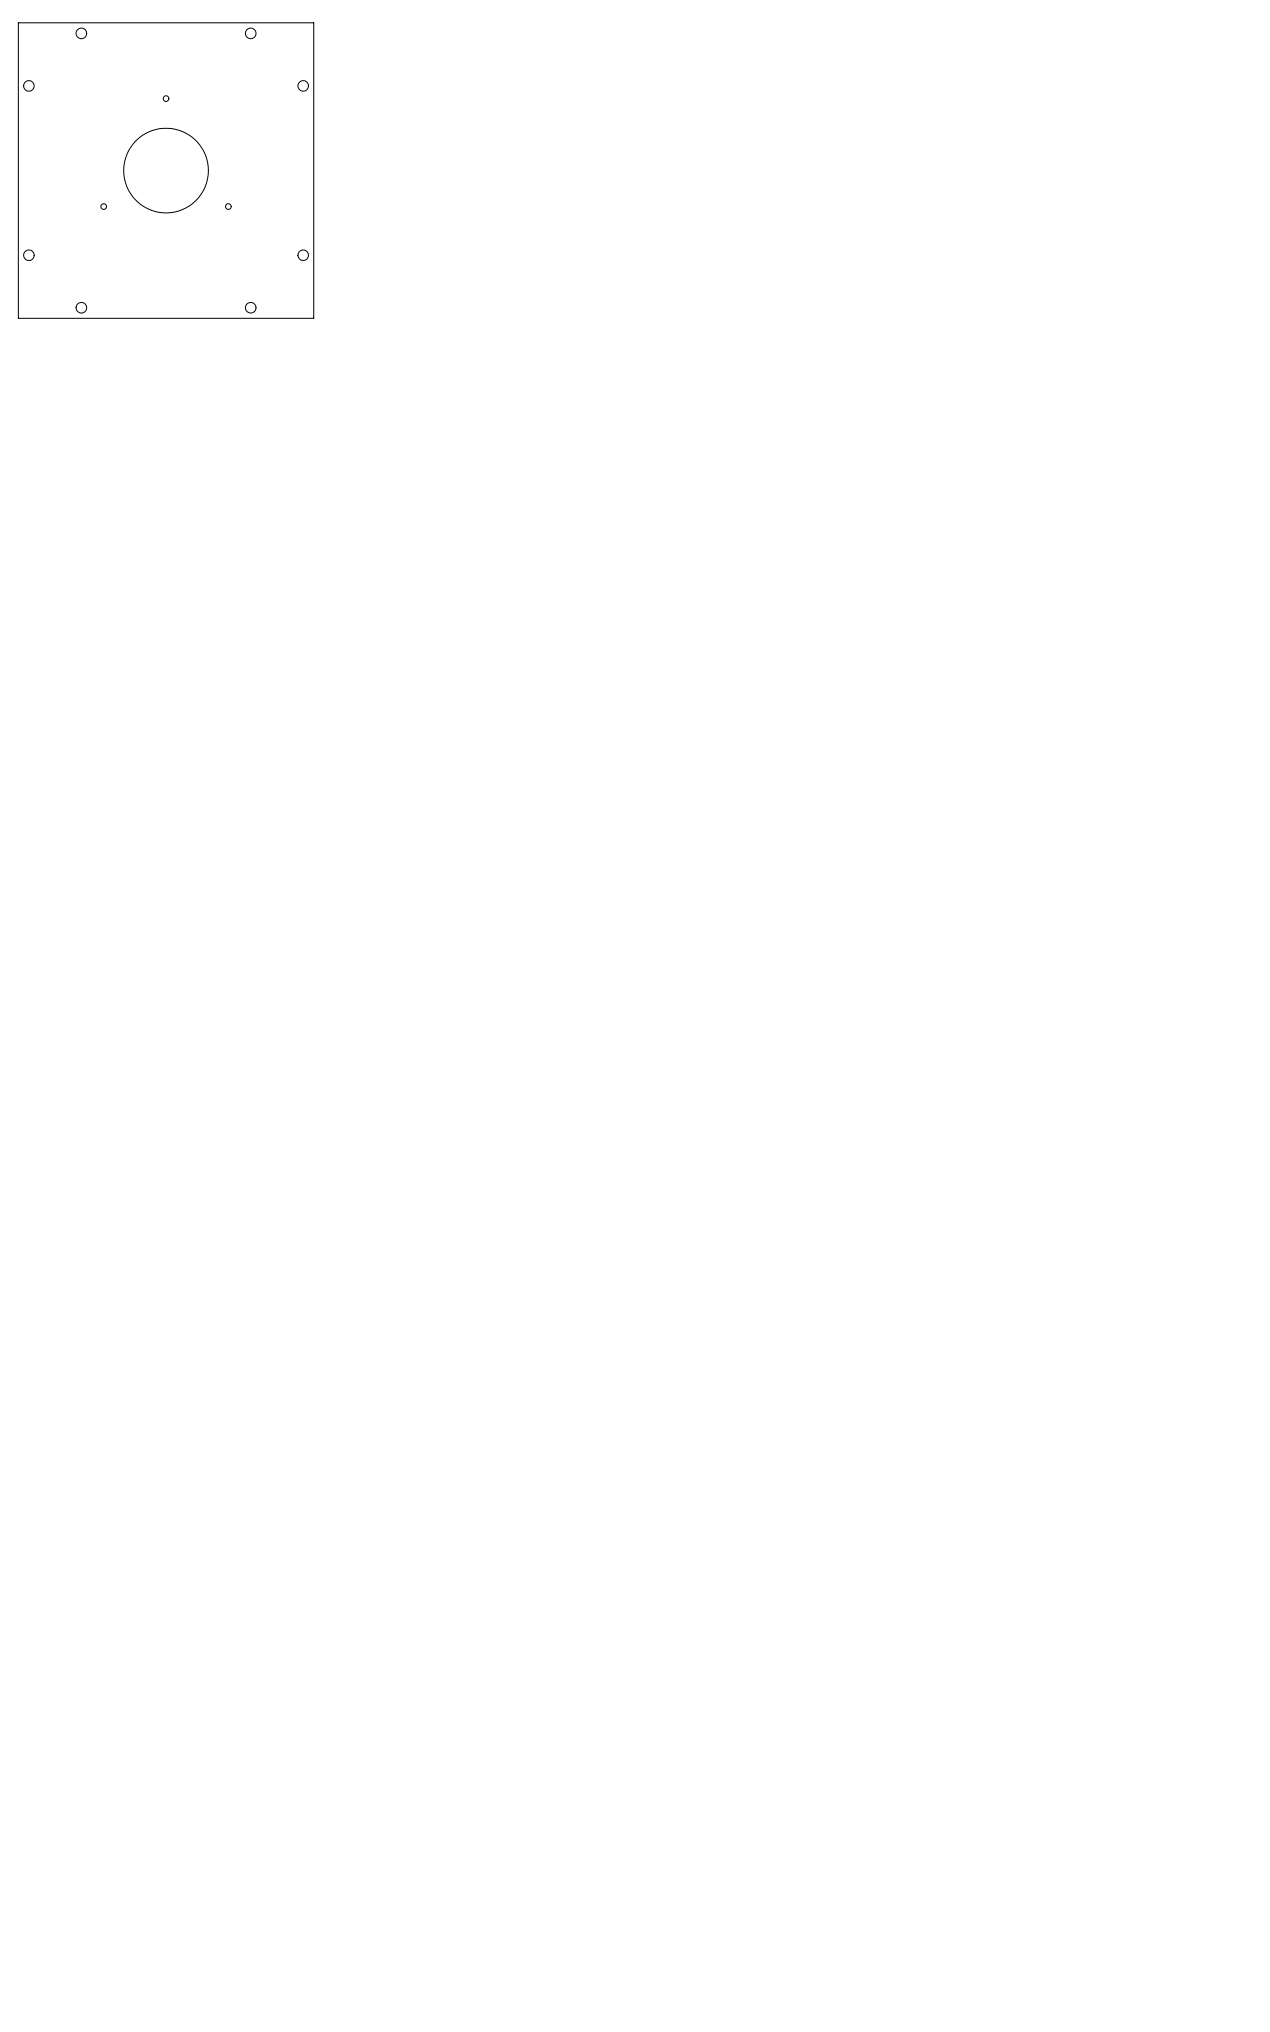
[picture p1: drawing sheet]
<svg xmlns="http://www.w3.org/2000/svg" width="381mm" height="610mm" viewBox="0 0 381 610" stroke-linecap="round" stroke-linejoin="round" font-family="sans-serif">
<g fill="none" stroke="#000" stroke-width=".3">
<path d="M5.5 6.8h88.6v88.7h-88.6z"/>
<circle cx="24.4" cy="10" r="1.58"/>
<circle cx="75.2" cy="10" r="1.59"/>
<circle cx="8.7" cy="25.8" r="1.58"/>
<circle cx="49.8" cy="29.6" r=".85"/>
<circle cx="90.9" cy="25.8" r="1.59"/>
<circle cx="49.8" cy="51.2" r="12.7"/>
<circle cx="8.7" cy="76.6" r="1.6"/>
<circle cx="31.1" cy="61.9" r=".85"/>
<circle cx="68.5" cy="61.9" r=".85"/>
<circle cx="90.9" cy="76.6" r="1.59"/>
<circle cx="24.4" cy="92.3" r="1.59"/>
<circle cx="75.2" cy="92.3" r="1.58"/>
</g>
</svg>
